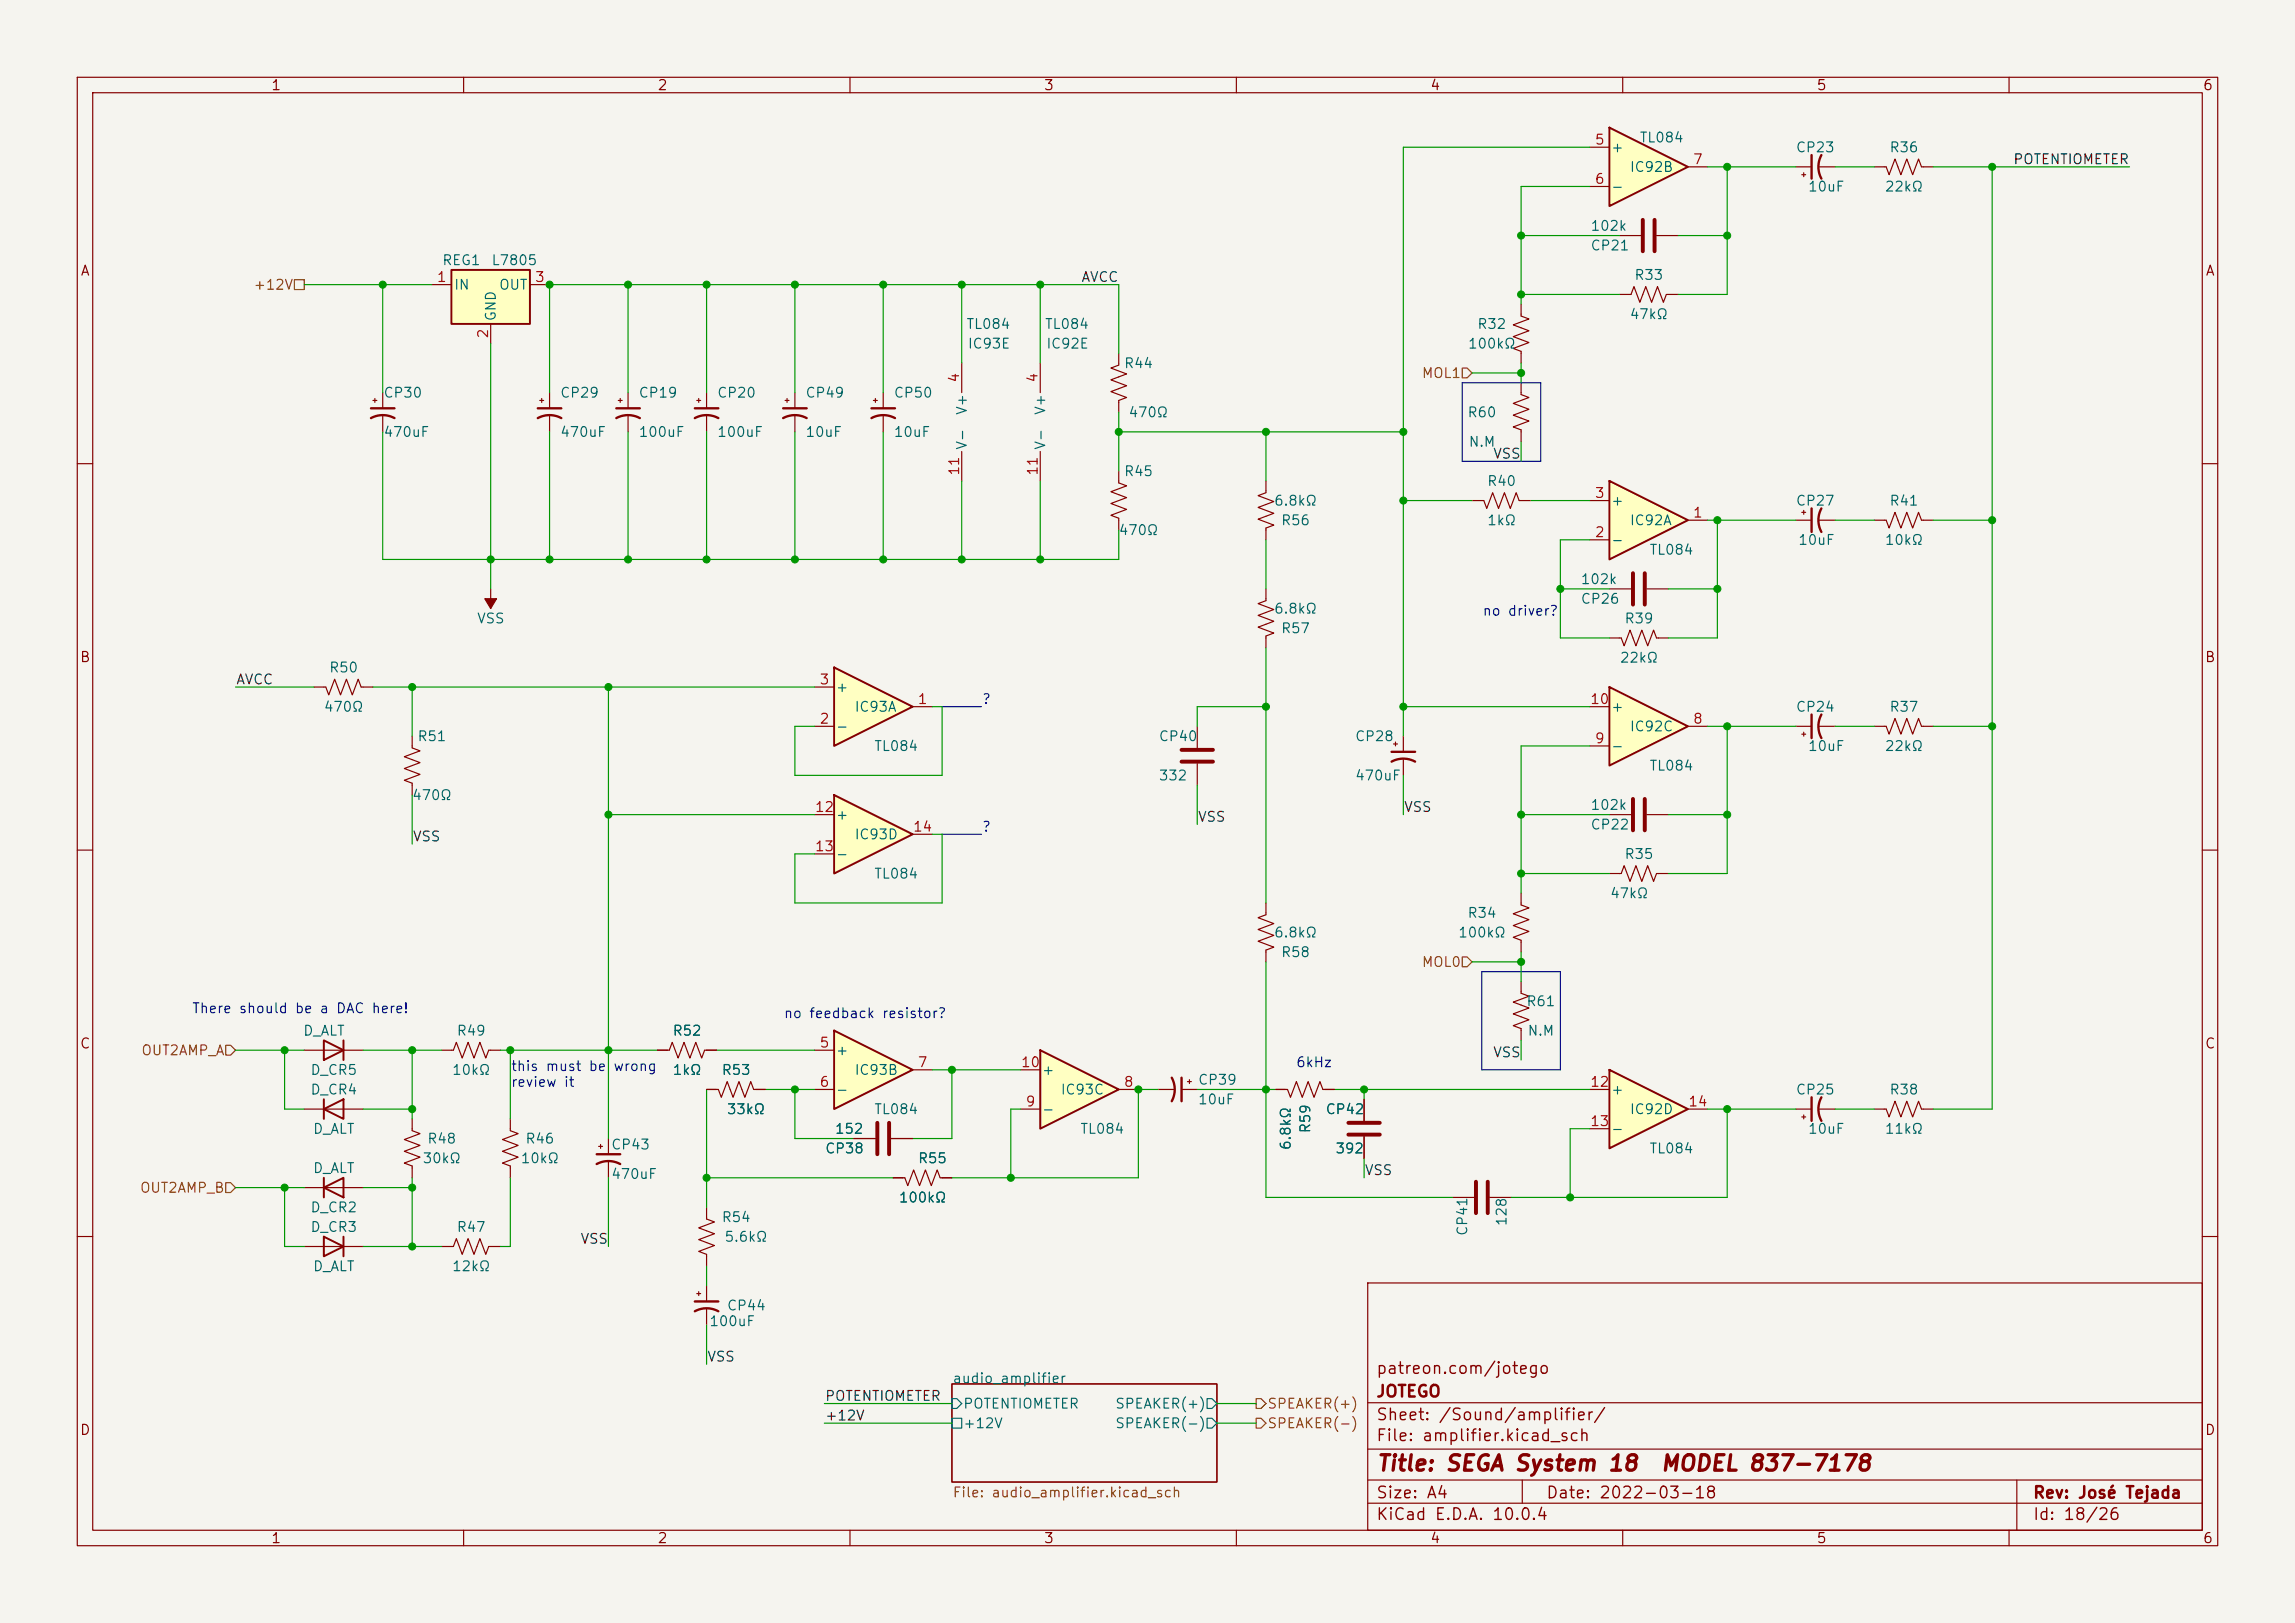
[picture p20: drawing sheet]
<svg xmlns="http://www.w3.org/2000/svg" width="297mm" height="210mm" viewBox="0 0 297 210" stroke-linecap="round" stroke-linejoin="round" font-family="sans-serif">
<defs><g id="words">
<g font-size="2" fill="#840000">
<text x="178" y="190.8">Title: SEGA System 18</text>
<text x="214.8" y="190.8">MODEL 837-7178</text>
</g>
<g font-size="1.5" fill="#840000">
<text x="178" y="178.2">patreon.com/jotego</text>
<text x="178" y="184.2">Sheet: /Sound/amplifier/</text>
<text x="178" y="181.2">JOTEGO</text>
<text x="178" y="186.9">File: amplifier.kicad_sch</text>
<text x="178" y="197.1">KiCad E.D.A. 10.0.4</text>
<text x="178" y="194.3">Size: A4</text>
<text x="200" y="194.3">Date: 2022-03-18</text>
<text x="263" y="194.3">Rev: José Tejada</text>
<text x="263" y="197.1">Id: 18/26</text>
</g>
<g font-size="1.3" fill="#840000">
<text x="35" y="12">1</text>
<text x="85" y="12">2</text>
<text x="135" y="12">3</text>
<text x="185" y="12">4</text>
<text x="235" y="12">5</text>
<text x="285" y="12">6</text>
<text x="10.3" y="36">A</text>
<text x="285.3" y="36">A</text>
<text x="10.3" y="86">B</text>
<text x="285.3" y="86">B</text>
<text x="10.3" y="136">C</text>
<text x="285.3" y="136">C</text>
<text x="10.3" y="186">D</text>
<text x="285.3" y="186">D</text>
<text x="35" y="200">1</text>
<text x="85" y="200">2</text>
<text x="135" y="200">3</text>
<text x="185" y="200">4</text>
<text x="235" y="200">5</text>
<text x="285" y="200">6</text>
</g>
<g font-size="1.3" fill="#a90000">
<text x="206.3" y="19">5</text>
<text x="219" y="21.6">7</text>
<text x="206.3" y="24.1">6</text>
<text x="56.4" y="36.8">1</text>
<text x="69.1" y="36.8">3</text>
<text x="63.5" y="43.9" transform="rotate(-90 63.5 43.9)">2</text>
<text x="124.4" y="49.6" transform="rotate(-90 124.4 49.6)">4</text>
<text x="134.6" y="49.6" transform="rotate(-90 134.6 49.6)">4</text>
<text x="124.4" y="61.6" transform="rotate(-90 124.4 61.6)">11</text>
<text x="134.6" y="61.6" transform="rotate(-90 134.6 61.6)">11</text>
<text x="206.3" y="64.7">3</text>
<text x="206.3" y="69.8">2</text>
<text x="219" y="67.3">1</text>
<text x="106" y="88.9">3</text>
<text x="106" y="94">2</text>
<text x="118.7" y="91.4">1</text>
<text x="205.7" y="91.4">10</text>
<text x="219" y="94">8</text>
<text x="206.3" y="96.5">9</text>
<text x="105.4" y="105.4">12</text>
<text x="118.1" y="107.9">14</text>
<text x="105.4" y="110.5">13</text>
<text x="106" y="135.9">5</text>
<text x="106" y="140.9">6</text>
<text x="118.7" y="138.4">7</text>
<text x="132" y="138.4">10</text>
<text x="132.6" y="143.5">9</text>
<text x="145.3" y="140.9">8</text>
<text x="205.7" y="140.9">12</text>
<text x="218.4" y="143.5">14</text>
<text x="205.7" y="146">13</text>
</g>
<g font-size="1.3" fill="#006464">
<text x="208.4" y="20">+</text>
<text x="210.8" y="22.6">IC92B</text>
<text x="212.1" y="18.8">TL084</text>
<text x="232.3" y="20">CP23</text>
<text x="244.4" y="20">R36</text>
<text x="208.4" y="25.1">-</text>
<text x="233.9" y="25.1">10uF</text>
<text x="243.8" y="25.1">22kΩ</text>
<text x="57.1" y="34.6">REG1</text>
<text x="63.5" y="34.6">L7805</text>
<text x="205.7" y="32.7">CP21</text>
<text x="205.7" y="30.2">102k</text>
<text x="58.7" y="37.8">IN</text>
<text x="64.5" y="41.7" transform="rotate(-90 64.5 41.7)">GND</text>
<text x="64.5" y="37.8">OUT</text>
<text x="210.8" y="41.6">47kΩ</text>
<text x="211.4" y="36.5">R33</text>
<text x="125" y="42.9">TL084</text>
<text x="125.2" y="45.4">IC93E</text>
<text x="135.1" y="42.9">TL084</text>
<text x="135.3" y="45.4">IC92E</text>
<text x="145.4" y="48">R44</text>
<text x="189.9" y="45.4">100kΩ</text>
<text x="191.1" y="42.9">R32</text>
<text x="49.5" y="51.8">CP30</text>
<text x="72.4" y="51.8">CP29</text>
<text x="82.6" y="51.8">CP19</text>
<text x="92.7" y="51.8">CP20</text>
<text x="104.1" y="51.8">CP49</text>
<text x="115.6" y="51.8">CP50</text>
<text x="125.4" y="53.8" transform="rotate(-90 125.4 53.8)">V+</text>
<text x="135.6" y="53.8" transform="rotate(-90 135.6 53.8)">V+</text>
<text x="49.5" y="56.9">470uF</text>
<text x="72.4" y="56.9">470uF</text>
<text x="82.6" y="56.9">100uF</text>
<text x="92.7" y="56.9">100uF</text>
<text x="104.1" y="56.9">10uF</text>
<text x="115.6" y="56.9">10uF</text>
<text x="125.4" y="58.3" transform="rotate(-90 125.4 58.3)">V-</text>
<text x="135.6" y="58.3" transform="rotate(-90 135.6 58.3)">V-</text>
<text x="145.9" y="54.3">470Ω</text>
<text x="189.8" y="54.3">R60</text>
<text x="190" y="58.1">N.M</text>
<text x="145.4" y="61.9">R45</text>
<text x="164.8" y="65.7">6.8kΩ</text>
<text x="192.4" y="63.2">R40</text>
<text x="208.4" y="65.7">+</text>
<text x="232.3" y="65.7">CP27</text>
<text x="244.4" y="65.7">R41</text>
<text x="144.7" y="69.6">470Ω</text>
<text x="165.7" y="68.3">R56</text>
<text x="192.4" y="68.3">1kΩ</text>
<text x="208.4" y="70.8">-</text>
<text x="210.8" y="68.3">IC92A</text>
<text x="232.6" y="70.8">10uF</text>
<text x="243.8" y="70.8">10kΩ</text>
<text x="204.5" y="75.9">102k</text>
<text x="213.4" y="72.1">TL084</text>
<text x="61.6" y="81">VSS</text>
<text x="164.8" y="79.7">6.8kΩ</text>
<text x="165.7" y="82.3">R57</text>
<text x="204.5" y="78.4">CP26</text>
<text x="210.1" y="81">R39</text>
<text x="42.5" y="87.3">R50</text>
<text x="108.1" y="89.9">+</text>
<text x="209.5" y="86.1">22kΩ</text>
<text x="41.8" y="92.4">470Ω</text>
<text x="108.1" y="95">-</text>
<text x="110.5" y="92.4">IC93A</text>
<text x="208.4" y="92.4">+</text>
<text x="210.8" y="95">IC92C</text>
<text x="232.3" y="92.4">CP24</text>
<text x="244.4" y="92.4">R37</text>
<text x="53.9" y="96.2">R51</text>
<text x="113" y="97.5">TL084</text>
<text x="149.9" y="101.3">332</text>
<text x="149.9" y="96.2">CP40</text>
<text x="175.3" y="101.3">470uF</text>
<text x="175.3" y="96.2">CP28</text>
<text x="208.4" y="97.5">-</text>
<text x="213.4" y="100">TL084</text>
<text x="233.9" y="97.5">10uF</text>
<text x="243.8" y="97.5">22kΩ</text>
<text x="53.2" y="103.8">470Ω</text>
<text x="108.1" y="106.4">+</text>
<text x="205.7" y="107.7">CP22</text>
<text x="205.7" y="105.1">102k</text>
<text x="108.1" y="111.5">-</text>
<text x="110.5" y="108.9">IC93D</text>
<text x="210.1" y="111.5">R35</text>
<text x="113" y="114">TL084</text>
<text x="189.8" y="119.1">R34</text>
<text x="208.3" y="116.5">47kΩ</text>
<text x="164.8" y="121.6">6.8kΩ</text>
<text x="165.7" y="124.2">R58</text>
<text x="188.6" y="121.6">100kΩ</text>
<text x="197.4" y="130.5">R61</text>
<text x="39.1" y="134.3">D_ALT</text>
<text x="59" y="134.3">R49</text>
<text x="87" y="134.3">R52</text>
<text x="108.1" y="136.9">+</text>
<text x="197.6" y="134.3">N.M</text>
<text x="40.1" y="139.4">D_CR5</text>
<text x="40.1" y="141.9">D_CR4</text>
<text x="58.4" y="139.4">10kΩ</text>
<text x="87" y="139.4">1kΩ</text>
<text x="93.3" y="139.4">R53</text>
<text x="108.1" y="141.9">-</text>
<text x="110.5" y="139.4">IC93B</text>
<text x="134.7" y="139.4">+</text>
<text x="137.2" y="141.9">IC93C</text>
<text x="154.9" y="140.7">CP39</text>
<text x="154.9" y="143.2">10uF</text>
<text x="208.4" y="141.9">+</text>
<text x="232.3" y="141.9">CP25</text>
<text x="244.4" y="141.9">R38</text>
<text x="40.4" y="147">D_ALT</text>
<text x="55.2" y="148.3">R48</text>
<text x="67.9" y="148.3">R46</text>
<text x="79" y="149.1">CP43</text>
<text x="94" y="144.5">33kΩ</text>
<text x="106.7" y="149.6">CP38</text>
<text x="108" y="147">152</text>
<text x="113" y="144.5">TL084</text>
<text x="134.7" y="144.5">-</text>
<text x="139.7" y="147">TL084</text>
<text x="167.3" y="148.9" transform="rotate(-90 167.3 148.9)">6.8kΩ</text>
<text x="169.9" y="146.7" transform="rotate(-90 169.9 146.7)">R59</text>
<text x="171.5" y="144.5">CP42</text>
<text x="172.7" y="149.6">392</text>
<text x="208.4" y="147">-</text>
<text x="210.8" y="144.5">IC92D</text>
<text x="213.4" y="149.6">TL084</text>
<text x="233.9" y="147">10uF</text>
<text x="243.8" y="147">11kΩ</text>
<text x="40.4" y="152.1">D_ALT</text>
<text x="54.6" y="150.8">30kΩ</text>
<text x="67.3" y="150.8">10kΩ</text>
<text x="79" y="152.9">470uF</text>
<text x="116.2" y="155.9">100kΩ</text>
<text x="118.7" y="150.8">R55</text>
<text x="40.1" y="159.7">D_CR3</text>
<text x="40.1" y="157.2">D_CR2</text>
<text x="59" y="159.7">R47</text>
<text x="93.3" y="158.5">R54</text>
<text x="93.7" y="161">5.6kΩ</text>
<text x="190.2" y="160" transform="rotate(-90 190.2 160)">CP41</text>
<text x="195.3" y="158.7" transform="rotate(-90 195.3 158.7)">128</text>
<text x="40.4" y="164.8">D_ALT</text>
<text x="58.4" y="164.8">12kΩ</text>
<text x="91.7" y="171.9">100uF</text>
<text x="94" y="169.9">CP44</text>
<text x="123.2" y="179.3">audio_amplifier</text>
<text x="124.6" y="182.6">POTENTIOMETER</text>
<text x="124.6" y="185.1">+12V</text>
<text x="144.2" y="185.1">SPEAKER(-)</text>
<text x="144.2" y="182.6">SPEAKER(+)</text>
</g>
<g font-size="1.3" fill="#0f0f0f">
<text x="260.4" y="21.6">POTENTIOMETER</text>
<text x="139.9" y="36.8">AVCC</text>
<text x="193.1" y="59.7">VSS</text>
<text x="30.5" y="88.9">AVCC</text>
<text x="154.9" y="106.6">VSS</text>
<text x="181.6" y="105.4">VSS</text>
<text x="53.3" y="109.2">VSS</text>
<text x="193.1" y="137.1">VSS</text>
<text x="176.5" y="152.4">VSS</text>
<text x="75" y="161.3">VSS</text>
<text x="91.4" y="176.5">VSS</text>
<text x="106.7" y="181.6">POTENTIOMETER</text>
<text x="106.7" y="184.1">+12V</text>
</g>
<g font-size="1.3" fill="#725600">
<text x="32.7" y="37.8">+12V</text>
<text x="183.9" y="49.2">MOL1</text>
<text x="183.9" y="125.4">MOL0</text>
<text x="18.2" y="136.9">OUT2AMP_A</text>
<text x="18" y="154.6">OUT2AMP_B</text>
<text x="163.9" y="182.6">SPEAKER(+)</text>
<text x="163.9" y="185.1">SPEAKER(-)</text>
<text x="123.2" y="194.1">File: audio_amplifier.kicad_sch</text>
</g>
<g font-size="1.3" fill="#0000c2">
<text x="191.8" y="80">no driver?</text>
<text x="127" y="91.4">?</text>
<text x="127" y="107.9">?</text>
<text x="24.8" y="131.4">There should be a DAC here!</text>
<text x="101.3" y="132.1">no feedback resistor?</text>
<text x="66" y="138.9">this must be</text>
<text x="66" y="140.9">review it</text>
<text x="79.3" y="138.9">wrong</text>
<text x="167.6" y="138.4">6kHz</text>
</g>
</g></defs>
<path d="M0 0h297v210h-297z" fill="#f5f4ef" stroke="#f5f4ef" stroke-width=".13"/>
<g fill="none" stroke="#840000" stroke-width=".15">
<path d="M10 10h277v190h-277zM12 12h273v186h-273zM60 10v2M110 10v2M160 10v2M210 10v2M260 10v2M48.3 51.8h.5M48.5 51.6v.5M49.5 50.8v2M49.5 53.8v2.1M69.8 51.8h.6"/>
<path d="M70.1 51.6v.5M71.1 50.8v2M71.1 53.8v2.1M80 51.8h.5M80.3 51.6v.5M81.3 50.8v2M81.3 53.8v2.1M10 60h2M144.8 61v1.5l1 .4-2 .7 2 .8-2 .8 2 .7-2 .8 1 .4v1.5M285 60h2M40.6 88.9h1.6l.3 1 .8-2 .8 2 .7-2 .8 2 .8-2 .3 1h1.6M10 110h2"/>
<path d="M285 110h2M53.3 144.8v1.5l1.1 .4-2.1 .7 2.1 .8-2.1 .8 2.1 .7-2.1 .8 1 .4v1.5M10 160h2M57.1 161.3h1.6l.4-1 .7 2 .8-2 .7 2 .8-2 .8 2 .3-1h1.6M123.2 179.1h34.3v12.7h-34.3zM177 166h108v32h-108zM285 160h2M60 198v2M110 198v2M160 198v2M177 194.5h108M177 191.5h108"/>
<path d="M177 187.5h108M177 181.5h108M197 191.5v3M210 198v2M260 198v2M261 191.5v6.5"/>
</g>
<path d="M123.2 181h.6l.7 .6-.7 .6h-.6zM123.2 183.5h1.3v1.3h-1.3zM156.2 183.5h.6l.7 .7-.7 .6h-.6zM156.2 181h.6l.7 .6-.7 .6h-.6z" fill="none" stroke="#006464" stroke-width=".15"/>
<path d="M48 54.1a3.2 3.2 0 0 1 3.1 0M48 52.8h3.1M69.6 54.1a3.2 3.2 0 0 1 3 0M69.6 52.8h3M79.8 54.1a3.2 3.2 0 0 1 3 0M79.8 52.8h3" fill="none" stroke="#840000" stroke-width=".3"/>
<path d="M58.4 34.9h10.2v7h-10.2z" fill="#ffffc2"/>
<path d="M58.4 34.9h10.2v7h-10.2zM41.9 153.7l2.5-1.3v2.5zM41.9 152.4v2.5M41.9 160l2.5 1.3-2.5 1.3zM44.4 160v2.6" fill="none" stroke="#840000" stroke-width=".25"/>
<path d="M55.9 36.8h2.5M68.6 36.8h2.5M63.5 41.9v2.6M196.8 49.5v1.6l1.1 .3-2.1 .8 2.1 .8-2.1 .7 2.1 .8-2.1 .7 1 .4v1.6M153.7 140h.5M153.9 139.7v.5M39.4 153.7h7.6M149.9 141h2M152.9 141h2M188 154.9h2.8M192.8 154.9h2.8M39.4 161.3h7.6" fill="none" stroke="#840000" stroke-width=".15"/>
<path d="M191 152.9v4.1M192.5 152.9v4.1" fill="none" stroke="#840000" stroke-width=".51"/>
<path d="M151.6 139.4a3.2 3.2 0 0 1 0 3.1M152.9 139.4v3.1" fill="none" stroke="#840000" stroke-width=".3"/>
<path d="M134.6 135.9l10.2 5.1-10.2 5.1z" fill="#ffffc2"/>
<path d="M134.6 135.9l10.2 5.1-10.2 5.1z" fill="none" stroke="#840000" stroke-width=".25"/>
<g fill="none" stroke="#840000" stroke-width=".15">
<path d="M196.8 39.4v1.5l1.1 .4-2.1 .7 2.1 .8-2.1 .8 2.1 .7-2.1 .8 1 .4v1.5M209.5 30.5h2.8M214.4 30.5h2.8M57.1 135.9h1.6l.4-1 .7 2 .8-2 .7 2 .8-2 .8 2 .3-1h1.6M132.1 138.4h2.5M91.4 156.2v1.5l1.1 .4-2.1 .8 2.1 .7-2.1 .8 2.1 .8-2.1 .7 1 .4v1.5M115.6 152.4h1.5l.4 1 .7-2 .8 2 .8-2 .7 2 .8-2 .4 1h1.5M132.1 143.5h2.5M144.8 141h2.5M90.2 167.4h.5M90.4 167.1v.5M91.4 166.4v2"/>
<path d="M91.4 169.4v2.1"/>
</g>
<path d="M89.9 169.7a3.2 3.2 0 0 1 3.1 0M89.9 168.4h3.1" fill="none" stroke="#840000" stroke-width=".3"/>
<path d="M212.6 28.4v4.1M214.1 28.4v4.1" fill="none" stroke="#840000" stroke-width=".51"/>
<path d="M208.3 16.5l10.1 5.1-10.1 5.1z" fill="#ffffc2"/>
<path d="M208.3 16.5l10.1 5.1-10.1 5.1z" fill="none" stroke="#840000" stroke-width=".25"/>
<path d="M205.7 19.1h2.6M205.7 24.1h2.6M218.4 21.6h2.6" fill="none" stroke="#840000" stroke-width=".15"/>
<path d="M107.9 133.4l10.2 5-10.2 5.1z" fill="#ffffc2"/>
<path d="M41.9 134.6l2.5 1.3-2.5 1.3zM44.4 134.6v2.6M107.9 133.4l10.2 5-10.2 5.1zM41.9 143.5l2.5-1.3v2.6zM41.9 142.2v2.6" fill="none" stroke="#840000" stroke-width=".25"/>
<g fill="none" stroke="#840000" stroke-width=".15">
<path d="M209.5 38.1h1.6l.4-1 .7 2 .8-2 .7 2 .8-2 .8 2 .3-1h1.6M134.6 47v3.8M134.6 58.4v3.8M144.8 45.7v1.5l-1 .4 2 .8-2 .7 2 .8-2 .8 2 .7-1 .4v1.5M232.4 67.3h2M233.2 66.3h.5M233.4 66v.5M235.5 67.3h2M232.4 94h2M233.2 95h.5M233.4 94.7v.6M235.5 94h2"/>
<path d="M39.4 135.9h7.6M105.4 135.9h2.5M118.1 138.4h2.5M39.4 143.5h7.6M105.4 141h2.5M110.5 147.3h2.8M115.3 147.3h2.8"/>
</g>
<path d="M113.5 145.3v4.1M115.1 145.3v4.1" fill="none" stroke="#840000" stroke-width=".51"/>
<path d="M234.4 65.8v3M235.7 65.8a3.2 3.2 0 0 0 0 3M234.4 92.5v3M235.7 92.5a3.2 3.2 0 0 0 0 3" fill="none" stroke="#840000" stroke-width=".3"/>
<path d="M208.3 62.2l10.1 5.1-10.1 5.1z" fill="#ffffc2"/>
<path d="M208.3 62.2l10.1 5.1-10.1 5.1z" fill="none" stroke="#840000" stroke-width=".25"/>
<g fill="none" stroke="#840000" stroke-width=".15">
<path d="M232.4 21.6h2M233.2 22.6h.5M233.4 22.4v.5M235.5 21.6h2M242.6 21.6h1.5l.4 1 .7-2 .8 2 .8-2 .7 2 .8-2 .4 1h1.5M90.2 51.8h.5M90.4 51.6v.5M91.4 50.8v2M91.4 53.8v2.1M101.6 51.8h.5M101.9 51.6v.5M102.9 50.8v2"/>
<path d="M102.9 53.8v2.1M205.7 69.9h2.6M205.7 64.8h2.6M208.3 76.2h2.8M213.1 76.2h2.8M218.4 67.3h2.6M242.6 67.3h1.5l.4 1 .7-2 .8 2 .8-2 .7 2 .8-2 .4 1h1.5M180.3 96.3h.5M180.6 96v.5M181.6 95.3v2M181.6 98.3v2M208.3 82.6h1.5l.4 1 .7-2.1 .8 2.1 .8-2.1 .7 2.1 .8-2.1 .4 1.1h1.5"/>
<path d="M242.6 94h1.5l.4 1 .7-2 .8 2 .8-2 .7 2 .8-2 .4 1h1.5M196.8 115.6v1.5l1.1 .4-2.1 .7 2.1 .8-2.1 .8 2.1 .7-2.1 .8 1 .4v1.5M66 144.8v1.5l1.1 .4-2.1 .7 2.1 .8-2.1 .8 2.1 .7-2.1 .8 1 .4v1.5M77.5 148.3h.5M77.7 148.1v.5M78.7 147.3v2.1M78.7 150.4v2M242.6 143.5h1.5l.4 1 .7-2 .8 2 .8-2 .7 2 .8-2 .4 1h1.5"/>
</g>
<path d="M211.3 74.2v4M212.9 74.2v4" fill="none" stroke="#840000" stroke-width=".51"/>
<path d="M234.4 20.1v3M235.7 20.1a3.2 3.2 0 0 0 0 3M89.9 54.1a3.2 3.2 0 0 1 3.1 0M89.9 52.8h3.1M101.3 54.1a3.2 3.2 0 0 1 3.1 0M101.3 52.8h3.1M180.1 98.6a3.2 3.2 0 0 1 3 0M180.1 97.3h3M77.2 150.6a3.2 3.2 0 0 1 3.1 0M77.2 149.4h3.1" fill="none" stroke="#840000" stroke-width=".3"/>
<path d="M107.9 86.4l10.2 5-10.2 5.1z" fill="#ffffc2"/>
<path d="M107.9 86.4l10.2 5-10.2 5.1z" fill="none" stroke="#840000" stroke-width=".25"/>
<path d="M105.4 94h2.5M105.4 88.9h2.5M118.1 91.4h2.5M91.4 141h1.6l.3 1 .8-2 .8 2 .7-2 .8 2 .8-2 .3 1h1.6M165.1 141h1.5l.4 1 .8-2 .7 2 .8-2 .8 2 .7-2 .4 1h1.5M176.5 142.2v2.8M176.5 147.1v2.8M232.4 143.5h2M233.2 144.5h.5M233.4 144.3v.5M235.5 143.5h2" fill="none" stroke="#840000" stroke-width=".15"/>
<path d="M174.5 146.8h4.1M174.5 145.3h4.1" fill="none" stroke="#840000" stroke-width=".51"/>
<path d="M234.4 142v3M235.7 142a3.2 3.2 0 0 0 0 3" fill="none" stroke="#840000" stroke-width=".3"/>
<path d="M107.9 102.9l10.2 5.1-10.2 5z" fill="#ffffc2"/>
<path d="M107.9 102.9l10.2 5.1-10.2 5z" fill="none" stroke="#840000" stroke-width=".25"/>
<path d="M105.4 105.4h2.5M105.4 110.5h2.5M118.1 108h2.5M208.3 113h1.5l.4-1 .7 2 .8-2 .8 2 .7-2 .8 2 .4-1h1.5M208.3 105.4h2.8M213.1 105.4h2.8" fill="none" stroke="#840000" stroke-width=".15"/>
<path d="M211.3 103.4v4M212.9 103.4v4" fill="none" stroke="#840000" stroke-width=".51"/>
<path d="M208.3 138.4l10.1 5.1-10.1 5.1z" fill="#ffffc2"/>
<path d="M208.3 138.4l10.1 5.1-10.1 5.1z" fill="none" stroke="#840000" stroke-width=".25"/>
<g fill="none" stroke="#840000" stroke-width=".15">
<path d="M113 51.8h.5M113.3 51.6v.5M114.3 50.8v2M114.3 53.8v2.1M124.5 47v3.8M124.5 58.4v3.8M63.5 76.2v2.5M163.8 76.2v1.5l-1 .4 2 .8-2 .7 2 .8-2 .8 2 .7-1 .4v1.5M154.9 94v2.8M154.9 98.8v2.8M163.8 116.8v1.6l-1 .3 2 .8-2 .8 2 .7-2 .8 2 .8-1 .3v1.6M196.8 127v1.5l1.1 .4-2.1 .8 2.1 .7-2.1 .8 2.1 .8-2.1 .7 1 .4v1.5"/>
<path d="M205.7 141h2.6M205.7 146.1h2.6M218.4 143.5h2.6"/>
</g>
<path d="M152.9 98.6h4.1M152.9 97h4.1" fill="none" stroke="#840000" stroke-width=".51"/>
<path d="M112.8 54.1a3.2 3.2 0 0 1 3 0M112.8 52.8h3" fill="none" stroke="#840000" stroke-width=".3"/>
<path d="M62.7 77.5h1.6l-.8 1.2z" fill="#840000" stroke="#840000" stroke-width=".15"/>
<path d="M208.3 88.9l10.1 5.1-10.1 5.1z" fill="#ffffc2"/>
<path d="M208.3 88.9l10.1 5.1-10.1 5.1z" fill="none" stroke="#840000" stroke-width=".25"/>
<g fill="none" stroke="#840000" stroke-width=".15">
<path d="M163.8 62.2v1.6l-1 .3 2 .8-2 .8 2 .7-2 .8 2 .7-1 .4v1.6M190.5 64.8h1.5l.4 1 .8-2 .7 2 .8-2 .8 2 .7-2 .4 1h1.5M53.3 95.3v1.5l1.1 .4-2.1 .7 2.1 .8-2.1 .7 2.1 .8-2.1 .8 1 .3v1.6M205.7 96.5h2.6M205.7 91.4h2.6M218.4 94h2.6M85.1 135.9h1.5l.4-1 .8 2 .7-2 .8 2 .7-2 .8 2 .4-1h1.5M91.4 141h1.3M97.8 141h1.3M110.5 147.3h2.8M115.3 147.3h2.8M115.6 152.4h1.2"/>
<path d="M121.9 152.4h1.3M165.1 141h1.3M171.4 141h1.3M176.5 142.2v2.8M176.5 147.1v2.8"/>
</g>
<path d="M38.1 36.2h1.3v1.3h-1.3zM189.2 47.6h.7l.6 .7-.6 .6h-.7zM29.2 135.3h.6l.7 .6-.7 .6h-.6zM189.2 123.8h.7l.6 .7-.6 .6h-.7zM29.2 153h.6l.7 .7-.7 .6h-.6zM162.6 181h.6l.6 .6-.6 .6h-.6zM162.6 183.5h.6l.6 .7-.6 .6h-.6z" fill="none" stroke="#725600" stroke-width=".15"/>
<path d="M189.2 49.5h10.2v10.2h-10.2zM121.9 91.4h5.1M121.9 108h5.1M191.8 125.7h10.1v12.7h-10.1z" fill="none" stroke="#0000c2" stroke-width=".15"/>
<g fill="none" stroke="#009600" stroke-width=".15">
<path d="M205.7 19.1h-24.1v76.2M39.4 36.8h16.5M49.5 36.8v14M81.3 36.8v14M91.4 36.8v14M102.9 36.8v14M114.3 36.8v14M124.5 36.8v10.2M134.6 36.8v10.2M196.8 30.5h12.7M196.8 38.1h12.7M205.7 24.1h-8.9v15.3"/>
<path d="M217.2 30.5h6.3M221 21.6h11.4M223.5 21.6v16.5h-6.3M237.5 21.6h5.1M250.2 21.6h25.4M257.8 21.6v121.9h-7.6M49.5 55.9v16.5h95.3v-3.8M63.5 44.5v31.7M71.1 55.9v16.5M81.3 55.9v16.5M91.4 55.9v16.5M102.9 55.9v16.5"/>
<path d="M114.3 55.9v16.5M144.8 45.7v-8.9h-73.7v14M144.8 53.3v7.7M144.8 55.9h36.8M163.8 55.9v6.3M190.5 48.3h6.3M196.8 47v2.5M196.8 57.2v2.5M124.5 62.2v10.2M134.6 62.2v10.2M163.8 69.9v6.3M181.6 64.8h8.9"/>
<path d="M198.1 64.8h7.6M201.9 76.2h6.4M205.7 69.9h-3.8v12.7h6.4M215.9 76.2h6.3M221 67.3h11.4M222.2 67.3v15.3h-6.3M237.5 67.3h5.1M250.2 67.3h7.6M30.5 88.9h10.1M48.3 88.9h57.1M53.3 88.9v6.4M78.7 88.9v58.4"/>
<path d="M120.6 91.4h1.3v8.9h-19v-6.3h2.5M163.8 83.8v33M163.8 91.4h-8.9v2.6M181.6 91.4h24.1M205.7 96.5h-8.9v19.1M221 94h11.4M223.5 94v19h-7.6M237.5 94h5.1M250.2 94h7.6M53.3 102.9v6.3M78.7 105.4h26.7M120.6 108h1.3v8.8h-19v-6.3h2.5"/>
<path d="M154.9 101.6v5.1M181.6 100.3v5.1M196.8 105.4h11.5M196.8 113h11.5M215.9 105.4h7.6M30.5 135.9h8.9M36.8 135.9v7.6h2.6M47 135.9h10.1M53.3 135.9v8.9M64.8 135.9h20.3M66 135.9v8.9M92.7 135.9h12.7"/>
<path d="M120.6 138.4h11.5M123.2 138.4v8.9h-5.1M163.8 124.5v30.4h24.2M190.5 124.5h6.3M196.8 123.2v3.8M196.8 134.6v2.6M30.5 153.7h8.9M36.8 153.7v7.6h2.6M47 153.7h6.3M47 143.5h6.3M53.3 152.4v8.9M66 152.4v8.9h-1.2"/>
<path d="M78.7 152.4v8.9M91.4 141v15.2M91.4 152.4h24.2M99.1 141h6.3M102.9 141v6.3h7.6M132.1 143.5h-1.3v8.9M149.9 141h-2.6v11.4h-24.1M154.9 141h10.2M172.7 141h33M176.5 141v1.2M176.5 149.9v2.5M205.7 146.1h-2.5v8.8"/>
<path d="M221 143.5h11.4M223.5 143.5v11.4h-27.9M237.5 143.5h5.1M47 161.3h10.1M91.4 163.8v2.6M91.4 171.5v5M106.7 181.6h16.5M106.7 184.2h16.5M157.5 181.6h5.1M157.5 184.2h5.1"/>
</g>
<g fill="#009600" stroke="#009600" stroke-width=".13">
<circle cx="53.3" cy="153.7" r=".46"/>
<circle cx="53.3" cy="161.3" r=".46"/>
<circle cx="36.8" cy="153.7" r=".46"/>
<circle cx="53.3" cy="135.9" r=".46"/>
<circle cx="53.3" cy="143.5" r=".46"/>
<circle cx="66" cy="135.9" r=".46"/>
<circle cx="78.7" cy="135.9" r=".46"/>
<circle cx="102.9" cy="72.4" r=".46"/>
<circle cx="134.6" cy="36.8" r=".46"/>
<circle cx="124.5" cy="36.8" r=".46"/>
<circle cx="114.3" cy="36.8" r=".46"/>
<circle cx="114.3" cy="72.4" r=".46"/>
<circle cx="124.5" cy="72.4" r=".46"/>
<circle cx="91.4" cy="36.8" r=".46"/>
<circle cx="102.9" cy="36.8" r=".46"/>
<circle cx="134.6" cy="72.4" r=".46"/>
<circle cx="144.8" cy="55.9" r=".46"/>
<circle cx="71.1" cy="36.8" r=".46"/>
<circle cx="81.3" cy="36.8" r=".46"/>
<circle cx="63.5" cy="72.4" r=".46"/>
<circle cx="49.5" cy="36.8" r=".46"/>
<circle cx="71.1" cy="72.4" r=".46"/>
<circle cx="163.8" cy="141" r=".46"/>
<circle cx="147.3" cy="141" r=".46"/>
<circle cx="130.8" cy="152.4" r=".46"/>
<circle cx="123.2" cy="138.4" r=".46"/>
<circle cx="176.5" cy="141" r=".46"/>
<circle cx="102.9" cy="141" r=".46"/>
<circle cx="91.4" cy="152.4" r=".46"/>
<circle cx="53.3" cy="88.9" r=".46"/>
<circle cx="78.7" cy="105.4" r=".46"/>
<circle cx="36.8" cy="135.9" r=".46"/>
<circle cx="91.4" cy="72.4" r=".46"/>
<circle cx="81.3" cy="72.4" r=".46"/>
<circle cx="78.7" cy="88.9" r=".46"/>
<circle cx="201.9" cy="76.2" r=".46"/>
<circle cx="181.6" cy="91.4" r=".46"/>
<circle cx="222.2" cy="76.2" r=".46"/>
<circle cx="223.5" cy="94" r=".46"/>
<circle cx="196.8" cy="105.4" r=".46"/>
<circle cx="163.8" cy="91.4" r=".46"/>
<circle cx="181.6" cy="64.8" r=".46"/>
<circle cx="163.8" cy="55.9" r=".46"/>
<circle cx="257.8" cy="67.3" r=".46"/>
<circle cx="257.8" cy="94" r=".46"/>
<circle cx="222.2" cy="67.3" r=".46"/>
<circle cx="223.5" cy="30.5" r=".46"/>
<circle cx="223.5" cy="21.6" r=".46"/>
<circle cx="257.8" cy="21.6" r=".46"/>
<circle cx="196.8" cy="38.1" r=".46"/>
<circle cx="196.8" cy="48.3" r=".46"/>
<circle cx="196.8" cy="30.5" r=".46"/>
<circle cx="181.6" cy="55.9" r=".46"/>
<circle cx="203.2" cy="154.9" r=".46"/>
<circle cx="196.8" cy="113" r=".46"/>
<circle cx="196.8" cy="124.5" r=".46"/>
<circle cx="223.5" cy="143.5" r=".46"/>
<circle cx="223.5" cy="105.4" r=".46"/>
</g>
<use href="#words"/>
</svg>
